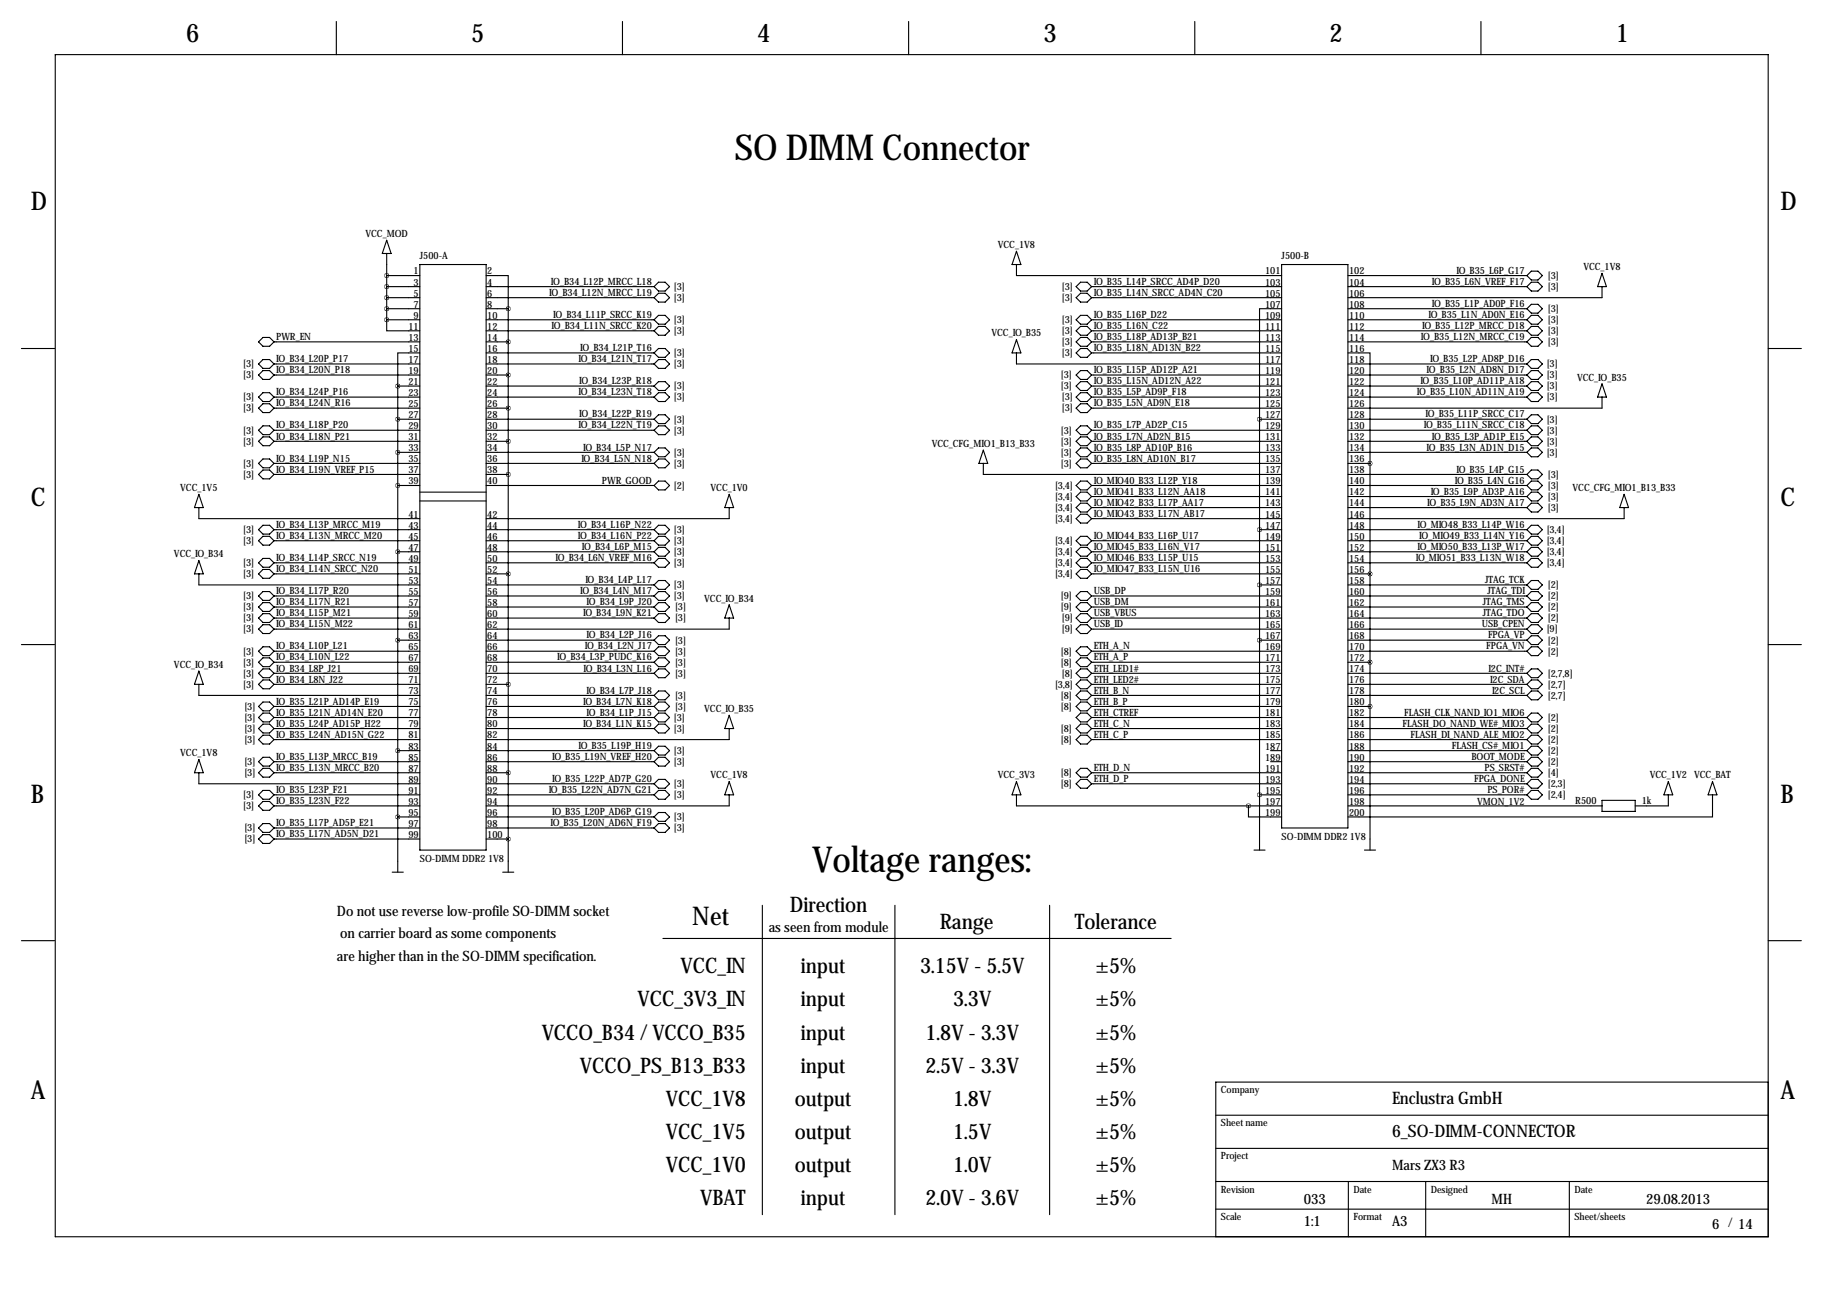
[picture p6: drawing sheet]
<svg xmlns="http://www.w3.org/2000/svg" width="419mm" height="297mm" viewBox="0 0 419 297" stroke-linecap="round" stroke-linejoin="round" font-family="sans-serif">
<defs><g id="words">
<g font-size="8.2">
<text x="168.9" y="36.7">SO DIMM Connector</text>
<text x="186.7" y="200.5">Voltage ranges:</text>
</g>
<g font-size="5.9">
<text x="42.8" y="9.8">6</text>
<text x="108.3" y="9.8">5</text>
<text x="174.1" y="9.8">4</text>
<text x="239.9" y="9.8">3</text>
<text x="305.7" y="9.8">2</text>
<text x="371.4" y="9.8">1</text>
<text x="7.1" y="48.4">D</text>
<text x="409.3" y="48.4">D</text>
<text x="7.1" y="116.4">C</text>
<text x="409.3" y="116.4">C</text>
<text x="7.1" y="184.5">B</text>
<text x="409.3" y="184.5">B</text>
<text x="159.2" y="212.7">Net</text>
<text x="7.1" y="252.6">A</text>
<text x="409.3" y="252.6">A</text>
</g>
<g font-size="4.9">
<text x="181.6" y="209.8">Direction</text>
<text x="216" y="213.6">Range</text>
<text x="247.1" y="213.6">Tolerance</text>
<text x="156.5" y="223.8">VCC_IN</text>
<text x="184.1" y="223.8">input</text>
<text x="211.5" y="223.8">3.15V - 5.5V</text>
<text x="251.9" y="223.8">±5%</text>
<text x="146.6" y="231.4">VCC_3V3_IN</text>
<text x="184.1" y="231.4">input</text>
<text x="219.1" y="231.4">3.3V</text>
<text x="251.9" y="231.4">±5%</text>
<text x="124.5" y="239">VCCO_B34 / VCCO_B35</text>
<text x="184.1" y="239">input</text>
<text x="212.8" y="239">1.8V - 3.3V</text>
<text x="251.9" y="239">±5%</text>
<text x="133.3" y="246.6">VCCO_PS_B13_B33</text>
<text x="184.1" y="246.6">input</text>
<text x="212.8" y="246.6">2.5V - 3.3V</text>
<text x="251.9" y="246.6">±5%</text>
<text x="153.1" y="254.2">VCC_1V8</text>
<text x="182.7" y="254.2">output</text>
<text x="219.1" y="254.2">1.8V</text>
<text x="251.9" y="254.2">±5%</text>
<text x="153.1" y="261.9">VCC_1V5</text>
<text x="182.7" y="261.9">output</text>
<text x="219.1" y="261.9">1.5V</text>
<text x="251.9" y="261.9">±5%</text>
<text x="153.1" y="269.5">VCC_1V0</text>
<text x="182.7" y="269.5">output</text>
<text x="219.1" y="269.5">1.0V</text>
<text x="251.9" y="269.5">±5%</text>
<text x="161" y="277.1">VBAT</text>
<text x="184.1" y="277.1">input</text>
<text x="212.8" y="277.1">2.0V - 3.6V</text>
<text x="251.9" y="277.1">±5%</text>
</g>
<g font-size="4">
<text x="320" y="253.9">Enclustra GmbH</text>
<text x="320" y="261.5">6_SO-DIMM-CONNECTOR</text>
</g>
<g font-size="3.3">
<text x="77.5" y="210.7">Do not use reverse low-profile SO-DIMM socket</text>
<text x="78.2" y="215.8">on carrier board as some components</text>
<text x="176.7" y="214.3">as seen from module</text>
<text x="77.5" y="220.8">are higher than in the SO-DIMM specification.</text>
<text x="320" y="269.1">Mars ZX3 R3</text>
<text x="299.7" y="276.7">033</text>
<text x="299.7" y="281.8">1:1</text>
<text x="320" y="281.8">A3</text>
<text x="342.9" y="276.7">MH</text>
<text x="378.5" y="276.7">29.08.2013</text>
<text x="393.6" y="282.5">6 / 14</text>
</g>
<g font-size="2.3">
<text x="84" y="54.5">VCC_MOD</text>
<text x="96.5" y="59.5">J500-A</text>
<text x="229.4" y="57">VCC_1V8</text>
<text x="294.6" y="59.5">J500-B</text>
<text x="95.1" y="63.1">1</text>
<text x="95.1" y="65.6">3</text>
<text x="112" y="63.1">2</text>
<text x="112" y="65.6">4</text>
<text x="126.7" y="65.5">IO_B34_L12P_MRCC_L18</text>
<text x="251.5" y="65.5">IO_B35_L14P_SRCC_AD4P_D20</text>
<text x="290.8" y="63.1">101</text>
<text x="290.8" y="65.6">103</text>
<text x="310.1" y="63.1">102</text>
<text x="310.1" y="65.6">104</text>
<text x="329.2" y="65.5">IO_B35_L6N_VREF_F17</text>
<text x="334.8" y="63">IO_B35_L6P_G17</text>
<text x="355.9" y="64.1">[3]</text>
<text x="364" y="62.1">VCC_1V8</text>
<text x="95.1" y="68.2">5</text>
<text x="95.1" y="70.7">7</text>
<text x="112" y="68.2">6</text>
<text x="112" y="70.7">8</text>
<text x="126.3" y="68">IO_B34_L12N_MRCC_L19</text>
<text x="154.9" y="66.7">[3]</text>
<text x="154.9" y="69.2">[3]</text>
<text x="244.1" y="66.7">[3]</text>
<text x="244.1" y="69.2">[3]</text>
<text x="251.5" y="68">IO_B35_L14N_SRCC_AD4N_C20</text>
<text x="290.8" y="68.2">105</text>
<text x="290.8" y="70.7">107</text>
<text x="310.1" y="68.2">106</text>
<text x="310.1" y="70.7">108</text>
<text x="329.2" y="70.6">IO_B35_L1P_AD0P_F16</text>
<text x="355.9" y="66.7">[3]</text>
<text x="355.9" y="71.7">[3]</text>
<text x="93.9" y="75.8">11</text>
<text x="95.1" y="73.3">9</text>
<text x="112" y="73.3">10</text>
<text x="112" y="75.8">12</text>
<text x="126.8" y="75.7">IO_B34_L11N_SRCC_K20</text>
<text x="127.2" y="73.1">IO_B34_L11P_SRCC_K19</text>
<text x="154.9" y="74.3">[3]</text>
<text x="154.9" y="76.8">[3]</text>
<text x="227.9" y="77.3">VCC_IO_B35</text>
<text x="244.1" y="74.3">[3]</text>
<text x="244.1" y="76.8">[3]</text>
<text x="251.5" y="73.1">IO_B35_L16P_D22</text>
<text x="251.5" y="75.7">IO_B35_L16N_C22</text>
<text x="290.8" y="73.3">109</text>
<text x="290.8" y="75.8">111</text>
<text x="310.1" y="73.3">110</text>
<text x="310.1" y="75.8">112</text>
<text x="326.9" y="75.7">IO_B35_L12P_MRCC_D18</text>
<text x="328.4" y="73.1">IO_B35_L1N_AD0N_E16</text>
<text x="355.9" y="76.8">[3]</text>
<text x="355.9" y="74.3">[3]</text>
<text x="63.5" y="83.3">IO_B34_L20P_P17</text>
<text x="63.5" y="78.2">PWR_EN</text>
<text x="93.9" y="78.3">13</text>
<text x="93.9" y="80.9">15</text>
<text x="93.9" y="83.4">17</text>
<text x="112" y="78.3">14</text>
<text x="112" y="80.9">16</text>
<text x="112" y="83.4">18</text>
<text x="133" y="83.3">IO_B34_L21N_T17</text>
<text x="133.4" y="80.7">IO_B34_L21P_T16</text>
<text x="154.9" y="81.9">[3]</text>
<text x="244.1" y="79.4">[3]</text>
<text x="244.1" y="81.9">[3]</text>
<text x="251.5" y="78.2">IO_B35_L18P_AD13P_B21</text>
<text x="251.5" y="80.7">IO_B35_L18N_AD13N_B22</text>
<text x="290.8" y="78.3">113</text>
<text x="290.8" y="80.9">115</text>
<text x="290.8" y="83.4">117</text>
<text x="310.1" y="78.3">114</text>
<text x="310.1" y="80.9">116</text>
<text x="310.1" y="83.4">118</text>
<text x="326.7" y="78.2">IO_B35_L12N_MRCC_C19</text>
<text x="328.8" y="83.3">IO_B35_L2P_AD8P_D16</text>
<text x="355.9" y="79.4">[3]</text>
<text x="55.9" y="84.4">[3]</text>
<text x="55.9" y="87">[3]</text>
<text x="63.5" y="85.8">IO_B34_L20N_P18</text>
<text x="93.9" y="86">19</text>
<text x="93.9" y="88.5">21</text>
<text x="112" y="86">20</text>
<text x="112" y="88.5">22</text>
<text x="133.1" y="88.4">IO_B34_L23P_R18</text>
<text x="154.9" y="84.4">[3]</text>
<text x="154.9" y="89.5">[3]</text>
<text x="243.9" y="87">[3]</text>
<text x="243.9" y="89.5">[3]</text>
<text x="251.5" y="85.8">IO_B35_L15P_AD12P_A21</text>
<text x="251.5" y="88.4">IO_B35_L15N_AD12N_A22</text>
<text x="290.8" y="86">119</text>
<text x="290.8" y="88.5">121</text>
<text x="310.1" y="86">120</text>
<text x="310.1" y="88.5">122</text>
<text x="326.5" y="88.4">IO_B35_L10P_AD11P_A18</text>
<text x="328" y="85.8">IO_B35_L2N_AD8N_D17</text>
<text x="355.6" y="84.4">[3]</text>
<text x="355.6" y="87">[3]</text>
<text x="355.6" y="89.5">[3]</text>
<text x="362.6" y="87.5">VCC_IO_B35</text>
<text x="55.9" y="92.1">[3]</text>
<text x="55.9" y="94.6">[3]</text>
<text x="63.5" y="90.9">IO_B34_L24P_P16</text>
<text x="63.5" y="93.4">IO_B34_L24N_R16</text>
<text x="93.9" y="91">23</text>
<text x="93.9" y="93.6">25</text>
<text x="112" y="91">24</text>
<text x="112" y="93.6">26</text>
<text x="133" y="90.9">IO_B34_L23N_T18</text>
<text x="133.1" y="96">IO_B34_L22P_R19</text>
<text x="154.9" y="92.1">[3]</text>
<text x="244.1" y="92.1">[3]</text>
<text x="244.1" y="94.6">[3]</text>
<text x="251.5" y="90.9">IO_B35_L5P_AD9P_F18</text>
<text x="251.5" y="93.4">IO_B35_L5N_AD9N_E18</text>
<text x="290.8" y="91">123</text>
<text x="290.8" y="93.6">125</text>
<text x="310.1" y="91">124</text>
<text x="310.1" y="93.6">126</text>
<text x="325.7" y="90.9">IO_B35_L10N_AD11N_A19</text>
<text x="327.7" y="96">IO_B35_L11P_SRCC_C17</text>
<text x="355.6" y="92.1">[3]</text>
<text x="55.9" y="99.7">[3]</text>
<text x="63.5" y="98.5">IO_B34_L18P_P20</text>
<text x="63.5" y="101.1">IO_B34_L18N_P21</text>
<text x="93.9" y="96.1">27</text>
<text x="93.9" y="98.7">29</text>
<text x="93.9" y="101.2">31</text>
<text x="112" y="96.1">28</text>
<text x="112" y="98.7">30</text>
<text x="112" y="101.2">32</text>
<text x="133" y="98.5">IO_B34_L22N_T19</text>
<text x="154.9" y="97.1">[3]</text>
<text x="154.9" y="99.7">[3]</text>
<text x="243.9" y="99.7">[3]</text>
<text x="251.5" y="98.5">IO_B35_L7P_AD2P_C15</text>
<text x="251.5" y="101.1">IO_B35_L7N_AD2N_B15</text>
<text x="290.8" y="96.1">127</text>
<text x="290.8" y="98.7">129</text>
<text x="290.8" y="101.2">131</text>
<text x="310.1" y="96.1">128</text>
<text x="310.1" y="98.7">130</text>
<text x="310.1" y="101.2">132</text>
<text x="327.3" y="98.5">IO_B35_L11N_SRCC_C18</text>
<text x="329.2" y="101.1">IO_B35_L3P_AD1P_E15</text>
<text x="355.6" y="97.1">[3]</text>
<text x="355.6" y="99.7">[3]</text>
<text x="55.9" y="102.2">[3]</text>
<text x="55.9" y="107.3">[3]</text>
<text x="63.5" y="106.1">IO_B34_L19P_N15</text>
<text x="93.9" y="103.7">33</text>
<text x="93.9" y="106.3">35</text>
<text x="112" y="103.7">34</text>
<text x="112" y="106.3">36</text>
<text x="133.6" y="106.1">IO_B34_L5N_N18</text>
<text x="134" y="103.6">IO_B34_L5P_N17</text>
<text x="154.9" y="104.8">[3]</text>
<text x="154.9" y="107.3">[3]</text>
<text x="214.2" y="102.7">VCC_CFG_MIO1_B13_B33</text>
<text x="243.9" y="102.2">[3]</text>
<text x="243.9" y="104.8">[3]</text>
<text x="243.9" y="107.3">[3]</text>
<text x="251.5" y="103.6">IO_B35_L8P_AD10P_B16</text>
<text x="251.5" y="106.1">IO_B35_L8N_AD10N_B17</text>
<text x="290.8" y="103.7">133</text>
<text x="290.8" y="106.3">135</text>
<text x="310.1" y="103.7">134</text>
<text x="310.1" y="106.3">136</text>
<text x="328" y="103.6">IO_B35_L3N_AD1N_D15</text>
<text x="355.6" y="102.2">[3]</text>
<text x="355.6" y="104.8">[3]</text>
<text x="41.4" y="112.9">VCC_1V5</text>
<text x="55.9" y="109.8">[3]</text>
<text x="63.5" y="108.7">IO_B34_L19N_VREF_P15</text>
<text x="93.9" y="108.8">37</text>
<text x="93.9" y="111.4">39</text>
<text x="112" y="108.8">38</text>
<text x="112" y="111.4">40</text>
<text x="138.4" y="111.2">PWR_GOOD</text>
<text x="154.9" y="112.4">[2]</text>
<text x="163.4" y="112.9">VCC_1V0</text>
<text x="242.5" y="112.4">[3,4]</text>
<text x="251.5" y="111.2">IO_MIO40_B33_L12P_Y18</text>
<text x="251.5" y="113.8">IO_MIO41_B33_L12N_AA18</text>
<text x="290.8" y="108.8">137</text>
<text x="290.8" y="111.4">139</text>
<text x="290.8" y="113.9">141</text>
<text x="310.1" y="108.8">138</text>
<text x="310.1" y="111.4">140</text>
<text x="310.1" y="113.9">142</text>
<text x="328.9" y="113.8">IO_B35_L9P_AD3P_A16</text>
<text x="334.4" y="111.2">IO_B35_L4N_G16</text>
<text x="334.8" y="108.7">IO_B35_L4P_G15</text>
<text x="355.9" y="109.8">[3]</text>
<text x="355.9" y="112.4">[3]</text>
<text x="361.5" y="112.9">VCC_CFG_MIO1_B13_B33</text>
<text x="93.9" y="119">41</text>
<text x="112" y="119">42</text>
<text x="242.5" y="114.9">[3,4]</text>
<text x="242.5" y="117.5">[3,4]</text>
<text x="251.5" y="116.3">IO_MIO42_B33_L17P_AA17</text>
<text x="251.5" y="118.8">IO_MIO43_B33_L17N_AB17</text>
<text x="290.8" y="116.4">143</text>
<text x="290.8" y="119">145</text>
<text x="310.1" y="116.4">144</text>
<text x="310.1" y="119">146</text>
<text x="328.1" y="116.3">IO_B35_L9N_AD3N_A17</text>
<text x="355.9" y="114.9">[3]</text>
<text x="355.9" y="117.5">[3]</text>
<text x="55.9" y="122.5">[3]</text>
<text x="55.9" y="125.1">[3]</text>
<text x="63.5" y="121.4">IO_B34_L13P_MRCC_M19</text>
<text x="63.5" y="123.9">IO_B34_L13N_MRCC_M20</text>
<text x="93.9" y="121.5">43</text>
<text x="93.9" y="124.1">45</text>
<text x="112" y="121.5">44</text>
<text x="112" y="124.1">46</text>
<text x="132.9" y="121.4">IO_B34_L16P_N22</text>
<text x="132.9" y="123.9">IO_B34_L16N_P22</text>
<text x="154.9" y="122.5">[3]</text>
<text x="154.9" y="125.1">[3]</text>
<text x="242.5" y="120">[3,4]</text>
<text x="242.5" y="125.1">[3,4]</text>
<text x="251.5" y="123.9">IO_MIO44_B33_L16P_U17</text>
<text x="290.8" y="121.5">147</text>
<text x="290.8" y="124.1">149</text>
<text x="310.1" y="121.5">148</text>
<text x="310.1" y="124.1">150</text>
<text x="325.9" y="121.4">IO_MIO48_B33_L14P_W16</text>
<text x="326.3" y="123.9">IO_MIO49_B33_L14N_Y16</text>
<text x="355.6" y="122.5">[3,4]</text>
<text x="355.6" y="125.1">[3,4]</text>
<text x="40" y="128.1">VCC_IO_B34</text>
<text x="55.9" y="130.2">[3]</text>
<text x="63.5" y="129">IO_B34_L14P_SRCC_N19</text>
<text x="63.5" y="131.5">IO_B34_L14N_SRCC_N20</text>
<text x="93.9" y="126.6">47</text>
<text x="93.9" y="129.1">49</text>
<text x="93.9" y="131.7">51</text>
<text x="112" y="126.6">48</text>
<text x="112" y="129.1">50</text>
<text x="112" y="131.7">52</text>
<text x="127.7" y="129">IO_B34_L6N_VREF_M16</text>
<text x="133.8" y="126.5">IO_B34_L6P_M15</text>
<text x="154.9" y="127.6">[3]</text>
<text x="154.9" y="130.2">[3]</text>
<text x="242.5" y="127.6">[3,4]</text>
<text x="242.5" y="130.2">[3,4]</text>
<text x="251.5" y="126.5">IO_MIO45_B33_L16N_V17</text>
<text x="251.5" y="129">IO_MIO46_B33_L15P_U15</text>
<text x="251.5" y="131.5">IO_MIO47_B33_L15N_U16</text>
<text x="290.8" y="126.6">151</text>
<text x="290.8" y="129.1">153</text>
<text x="290.8" y="131.7">155</text>
<text x="310.1" y="126.6">152</text>
<text x="310.1" y="129.1">154</text>
<text x="310.1" y="131.7">156</text>
<text x="325.5" y="129">IO_MIO51_B33_L13N_W18</text>
<text x="325.9" y="126.5">IO_MIO50_B33_L13P_W17</text>
<text x="355.6" y="127.6">[3,4]</text>
<text x="355.6" y="130.2">[3,4]</text>
<text x="55.9" y="137.8">[3]</text>
<text x="55.9" y="132.7">[3]</text>
<text x="63.5" y="136.6">IO_B34_L17P_R20</text>
<text x="93.9" y="134.2">53</text>
<text x="93.9" y="136.8">55</text>
<text x="112" y="134.2">54</text>
<text x="112" y="136.8">56</text>
<text x="133.4" y="136.6">IO_B34_L4N_M17</text>
<text x="134.6" y="134.1">IO_B34_L4P_L17</text>
<text x="154.9" y="135.2">[3]</text>
<text x="154.9" y="137.8">[3]</text>
<text x="242.5" y="132.7">[3,4]</text>
<text x="243.9" y="137.8">[9]</text>
<text x="251.5" y="136.6">USB_DP</text>
<text x="290.8" y="134.2">157</text>
<text x="290.8" y="136.8">159</text>
<text x="310.1" y="134.2">158</text>
<text x="310.1" y="136.8">160</text>
<text x="341.4" y="134.1">JTAG_TCK</text>
<text x="342" y="136.6">JTAG_TDI</text>
<text x="355.9" y="135.2">[2]</text>
<text x="355.9" y="137.8">[2]</text>
<text x="55.9" y="140.3">[3]</text>
<text x="55.9" y="142.9">[3]</text>
<text x="63.5" y="139.2">IO_B34_L17N_R21</text>
<text x="63.5" y="141.7">IO_B34_L15P_M21</text>
<text x="93.9" y="139.3">57</text>
<text x="93.9" y="141.8">59</text>
<text x="112" y="139.3">58</text>
<text x="112" y="141.8">60</text>
<text x="134" y="141.7">IO_B34_L9N_K21</text>
<text x="134.8" y="139.2">IO_B34_L9P_J20</text>
<text x="155.2" y="140.3">[3]</text>
<text x="155.2" y="142.9">[3]</text>
<text x="161.9" y="138.3">VCC_IO_B34</text>
<text x="243.9" y="140.3">[9]</text>
<text x="244.1" y="142.9">[9]</text>
<text x="251.5" y="141.7">USB_VBUS</text>
<text x="251.5" y="139.2">USB_DM</text>
<text x="290.8" y="139.3">161</text>
<text x="290.8" y="141.8">163</text>
<text x="310.1" y="139.3">162</text>
<text x="310.1" y="141.8">164</text>
<text x="340.9" y="139.2">JTAG_TMS</text>
<text x="340.9" y="141.7">JTAG_TDO</text>
<text x="355.9" y="140.3">[2]</text>
<text x="355.9" y="142.9">[2]</text>
<text x="55.9" y="145.4">[3]</text>
<text x="63.5" y="144.2">IO_B34_L15N_M22</text>
<text x="63.5" y="149.3">IO_B34_L10P_L21</text>
<text x="93.9" y="144.4">61</text>
<text x="93.9" y="146.9">63</text>
<text x="93.9" y="149.5">65</text>
<text x="112" y="144.4">62</text>
<text x="112" y="146.9">64</text>
<text x="112" y="149.5">66</text>
<text x="134.4" y="149.3">IO_B34_L2N_J17</text>
<text x="134.8" y="146.8">IO_B34_L2P_J16</text>
<text x="155.2" y="147.9">[3]</text>
<text x="244.1" y="145.4">[9]</text>
<text x="251.5" y="144.2">USB_ID</text>
<text x="251.5" y="149.3">ETH_A_N</text>
<text x="290.8" y="144.4">165</text>
<text x="290.8" y="146.9">167</text>
<text x="290.8" y="149.5">169</text>
<text x="310.1" y="144.4">166</text>
<text x="310.1" y="146.9">168</text>
<text x="310.1" y="149.5">170</text>
<text x="340.6" y="144.2">USB_CPEN</text>
<text x="341.7" y="149.3">FPGA_VN</text>
<text x="342.1" y="146.8">FPGA_VP</text>
<text x="355.6" y="145.4">[9]</text>
<text x="355.9" y="147.9">[2]</text>
<text x="40" y="153.5">VCC_IO_B34</text>
<text x="55.9" y="155.6">[3]</text>
<text x="55.9" y="150.5">[3]</text>
<text x="55.9" y="153">[3]</text>
<text x="63.5" y="154.4">IO_B34_L8P_J21</text>
<text x="63.5" y="151.9">IO_B34_L10N_L22</text>
<text x="93.9" y="152">67</text>
<text x="93.9" y="154.5">69</text>
<text x="112" y="152">68</text>
<text x="112" y="154.5">70</text>
<text x="128.1" y="151.9">IO_B34_L3P_PUDC_K16</text>
<text x="134.2" y="154.4">IO_B34_L3N_L16</text>
<text x="155.2" y="150.5">[3]</text>
<text x="155.2" y="153">[3]</text>
<text x="155.2" y="155.6">[3]</text>
<text x="243.9" y="150.5">[8]</text>
<text x="243.9" y="153">[8]</text>
<text x="244.1" y="155.6">[8]</text>
<text x="251.5" y="154.4">ETH_LED1#</text>
<text x="251.5" y="151.9">ETH_A_P</text>
<text x="290.8" y="152">171</text>
<text x="290.8" y="154.5">173</text>
<text x="310.1" y="152">172</text>
<text x="310.1" y="154.5">174</text>
<text x="342.2" y="154.4">I2C_INT#</text>
<text x="355.9" y="150.5">[2]</text>
<text x="355.9" y="155.6">[2,7,8]</text>
<text x="55.9" y="158.1">[3]</text>
<text x="63.5" y="156.9">IO_B34_L8N_J22</text>
<text x="93.9" y="157.1">71</text>
<text x="93.9" y="159.6">73</text>
<text x="112" y="157.1">72</text>
<text x="112" y="159.6">74</text>
<text x="134.8" y="159.5">IO_B34_L7P_J18</text>
<text x="155.2" y="160.6">[3]</text>
<text x="242.5" y="158.1">[3,8]</text>
<text x="243.9" y="160.6">[8]</text>
<text x="251.5" y="156.9">ETH_LED2#</text>
<text x="251.5" y="159.5">ETH_B_N</text>
<text x="290.8" y="157.1">175</text>
<text x="290.8" y="159.6">177</text>
<text x="310.1" y="157.1">176</text>
<text x="310.1" y="159.6">178</text>
<text x="342.6" y="156.9">I2C_SDA</text>
<text x="343" y="159.5">I2C_SCL</text>
<text x="355.9" y="158.1">[2,7]</text>
<text x="355.9" y="160.6">[2,7]</text>
<text x="56.2" y="163.2">[3]</text>
<text x="56.2" y="165.7">[3]</text>
<text x="63.5" y="162">IO_B35_L21P_AD14P_E19</text>
<text x="63.5" y="164.6">IO_B35_L21N_AD14N_E20</text>
<text x="63.5" y="167.1">IO_B35_L24P_AD15P_H22</text>
<text x="93.9" y="162.2">75</text>
<text x="93.9" y="164.7">77</text>
<text x="93.9" y="167.2">79</text>
<text x="112" y="162.2">76</text>
<text x="112" y="164.7">78</text>
<text x="112" y="167.2">80</text>
<text x="134" y="162">IO_B34_L7N_K18</text>
<text x="134" y="167.1">IO_B34_L1N_K15</text>
<text x="134.8" y="164.6">IO_B34_L1P_J15</text>
<text x="154.9" y="165.7">[3]</text>
<text x="155.2" y="163.2">[3]</text>
<text x="161.9" y="163.7">VCC_IO_B35</text>
<text x="243.9" y="163.2">[8]</text>
<text x="251.5" y="162">ETH_B_P</text>
<text x="251.5" y="167.1">ETH_C_N</text>
<text x="251.5" y="164.6">ETH_CTREF</text>
<text x="290.8" y="162.2">179</text>
<text x="290.8" y="164.7">181</text>
<text x="290.8" y="167.2">183</text>
<text x="310.1" y="162.2">180</text>
<text x="310.1" y="164.7">182</text>
<text x="310.1" y="167.2">184</text>
<text x="322.5" y="167.1">FLASH_DO_NAND_WE#_MIO3</text>
<text x="322.8" y="164.6">FLASH_CLK_NAND_IO1_MIO6</text>
<text x="355.9" y="165.7">[2]</text>
<text x="41.4" y="173.8">VCC_1V8</text>
<text x="56.2" y="168.3">[3]</text>
<text x="56.2" y="170.8">[3]</text>
<text x="63.5" y="169.6">IO_B35_L24N_AD15N_G22</text>
<text x="93.9" y="169.8">81</text>
<text x="93.9" y="172.3">83</text>
<text x="112" y="169.8">82</text>
<text x="112" y="172.3">84</text>
<text x="133" y="172.2">IO_B35_L19P_H19</text>
<text x="154.9" y="168.3">[3]</text>
<text x="154.9" y="173.3">[3]</text>
<text x="243.9" y="168.3">[8]</text>
<text x="243.9" y="170.8">[8]</text>
<text x="251.5" y="169.6">ETH_C_P</text>
<text x="290.8" y="169.8">185</text>
<text x="290.8" y="172.3">187</text>
<text x="310.1" y="169.8">186</text>
<text x="310.1" y="172.3">188</text>
<text x="324.3" y="169.6">FLASH_DI_NAND_ALE_MIO2</text>
<text x="333.8" y="172.2">FLASH_CS#_MIO1</text>
<text x="355.9" y="168.3">[2]</text>
<text x="355.9" y="170.8">[2]</text>
<text x="355.9" y="173.3">[2]</text>
<text x="56.2" y="175.9">[3]</text>
<text x="56.2" y="178.4">[3]</text>
<text x="63.5" y="174.7">IO_B35_L13P_MRCC_B19</text>
<text x="63.5" y="177.3">IO_B35_L13N_MRCC_B20</text>
<text x="93.9" y="174.9">85</text>
<text x="93.9" y="177.4">87</text>
<text x="93.9" y="179.9">89</text>
<text x="112" y="174.9">86</text>
<text x="112" y="177.4">88</text>
<text x="112" y="179.9">90</text>
<text x="126.9" y="179.8">IO_B35_L22P_AD7P_G20</text>
<text x="126.9" y="174.7">IO_B35_L19N_VREF_H20</text>
<text x="154.9" y="175.9">[3]</text>
<text x="163.4" y="178.9">VCC_1V8</text>
<text x="229.4" y="178.9">VCC_3V3</text>
<text x="243.9" y="178.4">[8]</text>
<text x="251.5" y="177.3">ETH_D_N</text>
<text x="251.5" y="179.8">ETH_D_P</text>
<text x="290.8" y="174.9">189</text>
<text x="290.8" y="177.4">191</text>
<text x="290.8" y="179.9">193</text>
<text x="310.1" y="174.9">190</text>
<text x="310.1" y="177.4">192</text>
<text x="310.1" y="179.9">194</text>
<text x="338.3" y="174.7">BOOT_MODE</text>
<text x="338.9" y="179.8">FPGA_DONE</text>
<text x="341.3" y="177.3">PS_SRST#</text>
<text x="355.9" y="175.9">[2]</text>
<text x="355.9" y="178.4">[4]</text>
<text x="379.3" y="178.9">VCC_1V2 VCC_BAT</text>
<text x="55.9" y="183.5">[3]</text>
<text x="63.5" y="182.3">IO_B35_L23P_F21</text>
<text x="63.5" y="184.9">IO_B35_L23N_F22</text>
<text x="93.9" y="182.5">91</text>
<text x="93.9" y="185">93</text>
<text x="112" y="182.5">92</text>
<text x="112" y="185">94</text>
<text x="126.1" y="182.3">IO_B35_L22N_AD7N_G21</text>
<text x="154.9" y="181">[3]</text>
<text x="154.9" y="183.5">[3]</text>
<text x="243.9" y="181">[8]</text>
<text x="290.8" y="182.5">195</text>
<text x="290.8" y="185">197</text>
<text x="310.1" y="182.5">196</text>
<text x="310.1" y="185">198</text>
<text x="339.6" y="185">VMON_1V2</text>
<text x="342" y="182.3">PS_POR#</text>
<text x="355.9" y="181">[2,3]</text>
<text x="355.9" y="183.5">[2,4]</text>
<text x="362.2" y="184.8">R500</text>
<text x="377.4" y="184.8">1k</text>
<text x="55.9" y="186">[3]</text>
<text x="56.2" y="191.1">[3]</text>
<text x="63.5" y="190">IO_B35_L17P_AD5P_E21</text>
<text x="93.9" y="187.6">95</text>
<text x="93.9" y="190.1">97</text>
<text x="112" y="187.6">96</text>
<text x="112" y="190.1">98</text>
<text x="126.5" y="190">IO_B35_L20N_AD6N_F19</text>
<text x="126.9" y="187.4">IO_B35_L20P_AD6P_G19</text>
<text x="154.9" y="191.1">[3]</text>
<text x="154.9" y="188.6">[3]</text>
<text x="290.8" y="187.6">199</text>
<text x="310.1" y="187.6">200</text>
<text x="56.2" y="193.7">[3]</text>
<text x="63.5" y="192.5">IO_B35_L17N_AD5N_D21</text>
<text x="93.9" y="192.6">99</text>
<text x="112" y="192.6">100</text>
<text x="294.6" y="193.2">SO-DIMM DDR2 1V8</text>
<text x="96.5" y="198.2">SO-DIMM DDR2 1V8</text>
<text x="280.7" y="251.3">Company</text>
<text x="280.7" y="258.9">Sheet name</text>
<text x="280.7" y="266.6">Project</text>
<text x="280.7" y="274.2">Revision</text>
<text x="311.1" y="274.2">Date</text>
<text x="328.9" y="274.2">Designed</text>
<text x="361.9" y="274.2">Date</text>
<text x="280.7" y="280.5">Scale</text>
<text x="311.1" y="280.5">Format</text>
<text x="361.9" y="280.5">Sheet/sheets</text>
</g>
</g></defs>
<g fill="none" stroke="#000" stroke-width=".25">
<path d="M12.7 12.6h393.8v271.7h-393.8zM77.3 4.9v7.7M143.1 4.9v7.7M208.9 4.9v7.7M274.7 4.9v7.7M340.5 4.9v7.7M88.9 58.3v15.2M88.9 55.2l1 3.1h-2zM233.7 57.8l1 3h-2zM59.4 78.6l1.1-1h1.5l1 1-1 1h-1.5zM63 78.6h33.5M88.9 73.5v2.6h7.6"/>
<path d="M88.9 63.4h7.6M88.9 65.9h7.6M88.9 68.4h7.6M88.9 71h7.6M88.9 73.5h7.6M96.5 60.8h15.3v134.6h-15.3zM111.8 63.4h5v7.6M111.8 65.9h38.6M111.8 68.4h38.6M111.8 71h5M111.8 73.5h38.6M111.8 76.1h38.6"/>
<path d="M111.8 78.6h5M116.8 71v129.5M150.4 73.5l1-1h1.5l1 1-1 1h-1.5zM150.4 76.1l1-1.1h1.5l1 1.1-1 1h-1.5zM150.4 65.9l1-1h1.5l1 1-1 1h-1.5zM151.4 67.4h1.5l1 1-1 1.1h-1.5l-1-1.1zM233.7 60.8v2.6h60.9M233.7 78.1l1 3h-2zM248.4 77.6h1.5l1.1 1-1.1 1h-1.5l-1-1zM248.4 72.5h1.5l1.1 1-1.1 1h-1.5l-1-1zM248.4 75h1.5l1.1 1.1-1.1 1h-1.5l-1-1zM248.4 64.9h1.5l1.1 1-1.1 1h-1.5l-1-1z"/>
<path d="M248.4 67.4h1.5l1.1 1-1.1 1.1h-1.5l-1-1.1zM251 65.9h43.6M251 68.4h43.6M251 73.5h43.6M251 76.1h43.6M251 78.6h43.6M294.6 71h-5v25.4M294.6 60.8h15.3v129.6h-15.3zM309.9 63.4h41.1M309.9 65.9h41.1M309.9 71h41.1M309.9 73.5h41.1"/>
<path d="M309.9 76.1h41.1M309.9 78.6h41.1M351 78.6l1-1h1.6l1 1-1 1h-1.6zM351 73.5l1-1h1.6l1 1-1 1h-1.6zM351 76.1l1-1.1h1.6l1 1.1-1 1h-1.6zM351 65.9l1-1h1.6l1 1-1 1h-1.6zM352 62.3h1.6l1 1.1-1 1h-1.6l-1-1zM352 70h1.6l1 1-1 1h-1.6l-1-1zM368.3 62.9l1 3h-2zM368.3 65.9v2.5h-58.4M4.9 80.1h7.6M59.4 91.3l1.1-1h1.5l1 1-1 1h-1.5z"/>
<path d="M59.4 93.8l1.1-1h1.5l1 1-1 1.1h-1.5zM59.4 83.7l1.1-1h1.5l1 1-1 1h-1.5zM59.4 86.2l1.1-1h1.5l1 1-1 1h-1.5zM59.4 98.9l1.1-1h1.5l1 1-1 1h-1.5zM63 83.7h33.5M63 86.2h33.5M63 91.3h33.5M63 93.8h33.5M63 98.9h33.5M91.4 88.8h5.1M91.4 96.4h5.1M91.4 88.8v111.7"/>
<path d="M96.5 81.1h-5.1v7.7M111.8 81.1h38.6M111.8 83.7h38.6M111.8 86.2h5M111.8 88.8h38.6M111.8 91.3h38.6M111.8 93.8h5M111.8 96.4h38.6M111.8 98.9h38.6M150.4 81.1l1-1h1.5l1 1-1 1.1h-1.5zM150.4 91.3l1-1h1.5l1 1-1 1h-1.5zM150.4 83.7l1-1h1.5l1 1-1 1h-1.5z"/>
<path d="M150.4 98.9l1-1h1.5l1 1-1 1h-1.5zM151.4 87.7h1.5l1 1.1-1 1h-1.5l-1-1zM151.4 95.4h1.5l1 1-1 1h-1.5l-1-1zM233.7 81.1v2.6h60.9M248.4 80.1h1.5l1.1 1-1.1 1.1h-1.5l-1-1.1zM248.4 90.3h1.5l1.1 1-1.1 1h-1.5l-1-1zM248.4 92.8h1.5l1.1 1-1.1 1.1h-1.5l-1-1.1zM248.4 85.2h1.5l1.1 1-1.1 1h-1.5l-1-1zM248.4 97.9h1.5l1.1 1-1.1 1h-1.5l-1-1zM248.4 87.7h1.5l1.1 1.1-1.1 1h-1.5l-1-1zM251 81.1h43.6M251 86.2h43.6"/>
<path d="M251 88.8h43.6M251 91.3h43.6M251 93.8h43.6M251 98.9h43.6M289.6 96.4h5M289.6 96.4v99M309.9 81.1h5.1v25.4M309.9 83.7h41.1M309.9 86.2h41.1M309.9 88.8h41.1M309.9 91.3h41.1M309.9 96.4h41.1"/>
<path d="M309.9 98.9h41.1M351 91.3l1-1h1.6l1 1-1 1h-1.6zM351 83.7l1-1h1.6l1 1-1 1h-1.6zM351 86.2l1-1h1.6l1 1-1 1h-1.6zM351 98.9l1-1h1.6l1 1-1 1h-1.6zM351 88.8l1-1.1h1.6l1 1.1-1 1h-1.6zM351 96.4l1-1h1.6l1 1-1 1h-1.6zM368.3 88.3l1 3h-2zM368.3 91.3v2.5h-58.4M406.5 80.1h7.6M45.7 116.7v2.5h50.8M45.7 113.7l1 3h-2z"/>
<path d="M59.4 109.1l1.1-1h1.5l1 1-1 1h-1.5zM59.4 101.5l1.1-1.1h1.5l1 1.1-1 1h-1.5zM59.4 106.5l1.1-1h1.5l1 1-1 1.1h-1.5zM63 101.5h33.5M63 106.5h33.5M63 109.1h33.5M91.4 104h5.1M91.4 111.6h5.1M96.5 113.1h15.3M96.5 115.2h15.3M111.8 101.5h5M111.8 104h38.6"/>
<path d="M111.8 106.5h38.6M111.8 109.1h5M111.8 111.6h38.6M150.4 111.6l1-1h1.5l1 1-1 1h-1.5zM150.4 106.5l1-1h1.5l1 1-1 1.1h-1.5zM151.4 103h1.5l1 1-1 1h-1.5l-1-1zM167.6 116.7v2.5h-55.8M167.6 113.7l1.1 3h-2.1zM226.1 103.5l1 3h-2.1zM226.1 106.5v2.6h68.5M248.4 113.1h1.5l1.1 1.1-1.1 1h-1.5l-1-1zM248.4 110.6h1.5l1.1 1-1.1 1h-1.5l-1-1z"/>
<path d="M248.4 115.7h1.5l1.1 1-1.1 1h-1.5l-1-1zM248.4 118.2h1.5l1.1 1-1.1 1.1h-1.5l-1-1.1zM248.4 100.4h1.5l1.1 1.1-1.1 1h-1.5l-1-1zM248.4 105.5h1.5l1.1 1-1.1 1.1h-1.5l-1-1.1zM248.4 103h1.5l1.1 1-1.1 1h-1.5l-1-1zM251 101.5h43.6M251 104h43.6M251 106.5h43.6M251 111.6h43.6M251 119.2h43.6M251 114.2h43.6M251 116.7h43.6"/>
<path d="M309.9 101.5h41.1M309.9 104h41.1M309.9 106.5h5.1M309.9 109.1h41.1M309.9 111.6h41.1M309.9 114.2h41.1M309.9 116.7h41.1M315 106.5v88.9M351 114.2l1-1.1h1.6l1 1.1-1 1h-1.6zM351 111.6l1-1h1.6l1 1-1 1h-1.6zM351 116.7l1-1h1.6l1 1-1 1h-1.6zM351 101.5l1-1.1h1.6l1 1.1-1 1h-1.6z"/>
<path d="M352 108.1h1.6l1 1-1 1h-1.6l-1-1zM352 103h1.6l1 1-1 1h-1.6l-1-1zM373.4 116.7v2.5h-63.5M373.4 113.7l1 3h-2zM45.7 128.9l1 3h-2zM45.7 131.9v2.6h50.8M59.4 139.6l1.1-1.1h1.5l1 1.1-1 1h-1.5zM59.4 137l1.1-1h1.5l1 1-1 1h-1.5zM59.4 121.8l1.1-1h1.5l1 1-1 1h-1.5zM59.4 124.3l1.1-1h1.5l1 1-1 1h-1.5zM59.4 129.4l1.1-1h1.5l1 1-1 1h-1.5zM59.4 131.9l1.1-1h1.5l1 1-1 1.1h-1.5z"/>
<path d="M63 121.8h33.5M63 124.3h33.5M63 129.4h33.5M63 131.9h33.5M63 137h33.5M63 139.6h33.5M91.4 126.9h5.1M111.8 121.8h38.6M111.8 124.3h38.6M111.8 126.9h38.6M111.8 129.4h38.6M111.8 131.9h5"/>
<path d="M111.8 134.5h38.6M111.8 137h38.6M111.8 139.6h38.6M150.4 134.5l1-1h1.5l1 1-1 1h-1.5zM150.4 137l1-1h1.5l1 1-1 1h-1.5zM150.4 121.8l1-1h1.5l1 1-1 1h-1.5zM150.4 124.3l1-1h1.5l1 1-1 1h-1.5zM150.4 129.4l1-1h1.5l1 1-1 1h-1.5zM151.4 138.5h1.5l1 1.1-1 1h-1.5l-1-1zM151.4 125.8h1.5l1 1.1-1 1h-1.5l-1-1zM167.6 139.1l1.1 3h-2.1zM248.4 138.5h1.5l1.1 1.1-1.1 1h-1.5l-1-1z"/>
<path d="M248.4 136h1.5l1.1 1-1.1 1h-1.5l-1-1zM248.4 123.3h1.5l1.1 1-1.1 1h-1.5l-1-1zM248.4 125.8h1.5l1.1 1.1-1.1 1h-1.5l-1-1zM248.4 128.4h1.5l1.1 1-1.1 1h-1.5l-1-1zM248.4 130.9h1.5l1.1 1-1.1 1.1h-1.5l-1-1.1zM251 124.3h43.6M251 126.9h43.6M251 129.4h43.6M251 131.9h43.6M251 137h43.6M251 139.6h43.6M289.6 121.8h5"/>
<path d="M289.6 134.5h5M309.9 121.8h41.1M309.9 124.3h41.1M309.9 126.9h41.1M309.9 129.4h41.1M309.9 131.9h5.1M309.9 134.5h41.1M309.9 137h41.1M309.9 139.6h41.1M351 139.6l1-1.1h1.6l1 1.1-1 1h-1.6zM351 121.8l1-1h1.6l1 1-1 1h-1.6zM351 124.3l1-1h1.6l1 1-1 1h-1.6z"/>
<path d="M351 126.9l1-1.1h1.6l1 1.1-1 1h-1.6zM351 129.4l1-1h1.6l1 1-1 1h-1.6zM352 133.5h1.6l1 1-1 1h-1.6l-1-1zM352 136h1.6l1 1-1 1h-1.6l-1-1zM4.9 148.2h7.6M45.7 154.3l1 3h-2zM45.7 157.3v2.6h50.8M59.4 142.1l1.1-1h1.5l1 1-1 1h-1.5zM59.4 149.7l1.1-1h1.5l1 1-1 1h-1.5zM59.4 152.3l1.1-1.1h1.5l1 1.1-1 1h-1.5zM59.4 154.8l1.1-1h1.5l1 1-1 1h-1.5zM59.4 144.6l1.1-1h1.5l1 1-1 1.1h-1.5z"/>
<path d="M59.4 157.3l1.1-1h1.5l1 1-1 1.1h-1.5zM63 142.1h33.5M63 144.6h33.5M63 149.7h33.5M63 152.3h33.5M63 154.8h33.5M63 157.3h33.5M91.4 147.2h5.1M111.8 142.1h38.6M111.8 147.2h38.6M111.8 149.7h38.6M111.8 152.3h38.6"/>
<path d="M111.8 154.8h38.6M111.8 157.3h5M111.8 159.9h38.6M150.4 142.1l1-1h1.5l1 1-1 1h-1.5zM150.4 154.8l1-1h1.5l1 1-1 1h-1.5zM151.4 146.2h1.5l1 1-1 1h-1.5l-1-1zM151.4 148.7h1.5l1 1-1 1h-1.5l-1-1zM151.4 151.2h1.5l1 1.1-1 1h-1.5l-1-1zM151.4 158.9h1.5l1 1-1 1h-1.5l-1-1zM167.6 142.1v2.5h-55.8M248.4 141.1h1.5l1.1 1-1.1 1h-1.5l-1-1zM248.4 148.7h1.5l1.1 1-1.1 1h-1.5l-1-1z"/>
<path d="M248.4 151.2h1.5l1.1 1.1-1.1 1h-1.5l-1-1zM248.4 153.8h1.5l1.1 1-1.1 1h-1.5l-1-1zM248.4 158.9h1.5l1.1 1-1.1 1h-1.5l-1-1zM248.4 143.6h1.5l1.1 1-1.1 1.1h-1.5l-1-1.1zM248.4 156.3h1.5l1.1 1-1.1 1.1h-1.5l-1-1.1zM251 142.1h43.6M251 144.6h43.6M251 149.7h43.6M251 152.3h43.6M251 154.8h43.6M251 157.3h43.6M251 159.9h43.6"/>
<path d="M289.6 147.2h5M309.9 142.1h41.1M309.9 144.6h41.1M309.9 147.2h41.1M309.9 149.7h41.1M309.9 152.3h5.1M309.9 154.8h41.1M309.9 157.3h41.1M309.9 159.9h41.1M351 142.1l1-1h1.6l1 1-1 1h-1.6zM351 149.7l1-1h1.6l1 1-1 1h-1.6zM351 154.8l1-1h1.6l1 1-1 1h-1.6z"/>
<path d="M351 159.9l1-1h1.6l1 1-1 1h-1.6zM351 144.6l1-1h1.6l1 1-1 1.1h-1.6zM351 157.3l1-1h1.6l1 1-1 1.1h-1.6zM352 146.2h1.6l1 1-1 1h-1.6l-1-1zM406.5 148.2h7.6M45.7 174.6l1 3.1h-2zM45.7 177.7v2.5h50.8M59.4 162.4l1.1-1h1.5l1 1-1 1h-1.5zM59.4 165l1.1-1.1h1.5l1 1.1-1 1h-1.5zM59.4 167.5l1.1-1h1.5l1 1-1 1h-1.5zM59.4 170l1.1-1h1.5l1 1-1 1.1h-1.5zM59.4 175.1l1.1-1h1.5l1 1-1 1h-1.5z"/>
<path d="M59.4 177.7l1.1-1.1h1.5l1 1.1-1 1h-1.5zM63 162.4h33.5M63 165h33.5M63 167.5h33.5M63 170h33.5M63 175.1h33.5M63 177.7h33.5M91.4 172.6h5.1M111.8 162.4h38.6M111.8 165h38.6M111.8 167.5h38.6M111.8 172.6h38.6"/>
<path d="M111.8 175.1h38.6M111.8 177.7h5M150.4 162.4l1-1h1.5l1 1-1 1h-1.5zM150.4 165l1-1.1h1.5l1 1.1-1 1h-1.5zM150.4 167.5l1-1h1.5l1 1-1 1h-1.5zM150.4 175.1l1-1h1.5l1 1-1 1h-1.5zM150.4 172.6l1-1h1.5l1 1-1 1h-1.5zM167.6 164.5l1.1 3h-2.1zM167.6 167.5v2.5h-55.8M167.6 179.7l1.1 3h-2.1zM233.7 179.7l1 3h-2zM248.4 161.4h1.5l1.1 1-1.1 1h-1.5l-1-1z"/>
<path d="M248.4 163.9h1.5l1.1 1.1-1.1 1h-1.5l-1-1zM248.4 166.5h1.5l1.1 1-1.1 1h-1.5l-1-1zM248.4 169h1.5l1.1 1-1.1 1.1h-1.5l-1-1.1zM248.4 176.6h1.5l1.1 1.1-1.1 1h-1.5l-1-1zM248.4 179.2h1.5l1.1 1-1.1 1h-1.5l-1-1zM251 162.4h43.6M251 165h43.6M251 167.5h43.6M251 170h43.6M251 177.7h43.6M292.1 172.6h2.5M292.1 175.1h2.5"/>
<path d="M309.9 162.4h5.1M309.9 165h41.1M309.9 167.5h41.1M309.9 170h41.1M309.9 172.6h41.1M309.9 175.1h41.1M309.9 177.7h41.1M351 165l1-1.1h1.6l1 1.1-1 1h-1.6zM351 167.5l1-1h1.6l1 1-1 1h-1.6zM351 170l1-1h1.6l1 1-1 1.1h-1.6zM351 175.1l1-1h1.6l1 1-1 1h-1.6zM351 177.7l1-1.1h1.6l1 1.1-1 1h-1.6z"/>
<path d="M352 171.6h1.6l1 1-1 1h-1.6l-1-1zM383.5 179.7l1.1 3h-2.1zM393.7 179.7l1 3h-2zM59.4 190.4l1.1-1.1h1.5l1 1.1-1 1h-1.5zM59.4 192.9l1.1-1h1.5l1 1-1 1h-1.5zM59.4 185.3l1.1-1h1.5l1 1-1 1h-1.5zM60.5 181.7h1.5l1 1-1 1.1h-1.5l-1.1-1.1zM63 182.7h33.5M63 185.3h33.5M63 190.4h33.5M63 192.9h33.5M91.4 187.8h5.1"/>
<path d="M111.8 180.2h38.6M111.8 182.7h38.6M111.8 187.8h38.6M111.8 190.4h38.6M111.8 192.9h5M150.4 190.4l1-1.1h1.5l1 1.1-1 1h-1.5zM150.4 180.2l1-1h1.5l1 1-1 1h-1.5zM150.4 182.7l1-1h1.5l1 1-1 1.1h-1.5zM151.4 186.8h1.5l1 1-1 1h-1.5l-1-1zM167.6 182.7v2.6h-55.8M233.7 182.7v2.6h60.9M251 180.2h43.6"/>
<path d="M287 185.3v2.5h7.6M288.3 195.4h2.5M289.6 182.7h5M309.9 180.2h41.1M309.9 182.7h41.1M309.9 185.3h58.4M313.7 195.4h2.5M351 180.2l1-1h1.6l1 1-1 1h-1.6zM352 181.7h1.6l1 1-1 1.1h-1.6l-1-1.1zM368.3 184h7.6v2.5h-7.6zM383.5 182.7v2.6h-7.6M393.7 182.7v5.1h-83.8"/>
<path d="M4.9 216.3h7.6M90.2 200.5h2.5M115.6 200.5h2.5M152.4 215.8h116.8M175.3 208.1v71.2M205.7 208.1v71.2M241.3 208.1v71.2M406.5 216.3h7.6M279.5 256.4h127M406.5 248.8h-127v35.5M279.5 278h127M279.5 271.6h127"/>
<path d="M279.5 264h127M310 271.6v12.7M327.8 271.6v12.7M360.8 271.6v12.7"/>
</g>
<path d="M91.4 111.6a.05 .05 0 0 0 .1 0 .05 .05 0 0 0-.1 0zM91.4 88.8a.05 .05 0 0 0 .1 0 .05 .05 0 0 0-.1 0zM91.4 96.4a.05 .05 0 0 0 .1 0 .05 .05 0 0 0-.1 0zM91.4 104a.05 .05 0 0 0 .1 0 .05 .05 0 0 0-.1 0zM91.4 126.9a.05 .05 0 0 0 .1 0 .05 .05 0 0 0-.1 0zM91.4 147.2a.05 .05 0 0 0 .1 0 .05 .05 0 0 0-.1 0zM116.8 71a.05 .05 0 0 0 .1 0 .05 .05 0 0 0-.1 0zM116.8 78.6a.05 .05 0 0 0 .1 0 .05 .05 0 0 0-.1 0zM116.8 86.2a.05 .05 0 0 0 .1 0 .05 .05 0 0 0-.1 0zM116.8 93.8a.05 .05 0 0 0 .1 0 .05 .05 0 0 0-.1 0zM116.8 101.5a.05 .05 0 0 0 .1 0 .05 .05 0 0 0-.1 0zM91.4 172.6a.05 .05 0 0 0 .1 0 .05 .05 0 0 0-.1 0zM91.4 187.8a.05 .05 0 0 0 .1 0 .05 .05 0 0 0-.1 0zM116.8 131.9a.05 .05 0 0 0 .1 0 .05 .05 0 0 0-.1 0zM116.8 157.3a.05 .05 0 0 0 .1 0 .05 .05 0 0 0-.1 0zM116.8 177.7a.05 .05 0 0 0 .1 0 .05 .05 0 0 0-.1 0zM116.8 192.9a.05 .05 0 0 0 .1 0 .05 .05 0 0 0-.1 0zM289.5 96.4a.05 .05 0 0 0 .1 0 .05 .05 0 0 0-.1 0zM289.5 121.8a.05 .05 0 0 0 .1 0 .05 .05 0 0 0-.1 0zM289.5 134.5a.05 .05 0 0 0 .1 0 .05 .05 0 0 0-.1 0zM289.5 147.2a.05 .05 0 0 0 .1 0 .05 .05 0 0 0-.1 0zM289.5 182.7a.05 .05 0 0 0 .1 0 .05 .05 0 0 0-.1 0zM314.9 106.5a.05 .05 0 0 0 .1 0 .05 .05 0 0 0-.1 0zM314.9 131.9a.05 .05 0 0 0 .1 0 .05 .05 0 0 0-.1 0zM116.8 109.1a.05 .05 0 0 0 .1 0 .05 .05 0 0 0-.1 0zM287 185.3a.05 .05 0 0 0 .1 0 .05 .05 0 0 0-.1 0zM314.9 162.4a.05 .05 0 0 0 .1 0 .05 .05 0 0 0-.1 0zM314.9 152.3a.05 .05 0 0 0 .1 0 .05 .05 0 0 0-.1 0z" fill="#000" stroke="#000" stroke-width="1"/>
<use href="#words"/>
</svg>
